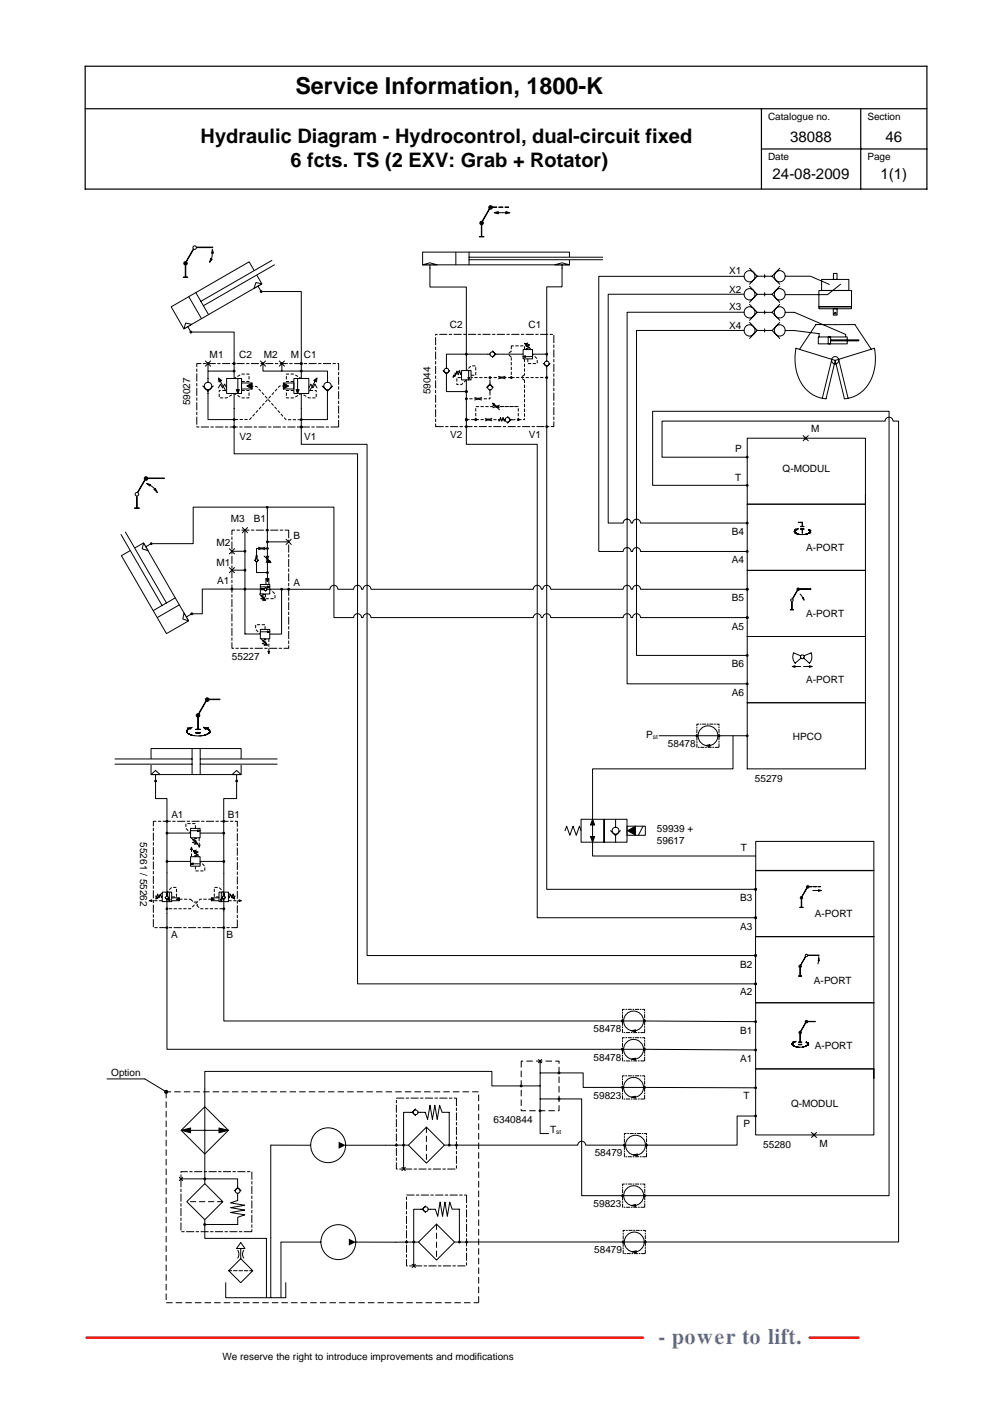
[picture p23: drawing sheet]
<svg xmlns="http://www.w3.org/2000/svg" width="210mm" height="297mm" viewBox="0 0 210 297" stroke-linecap="round" stroke-linejoin="round" font-family="sans-serif">
<defs><g id="words">
<text font-size="4.9" x="62.5" y="20">Service Information, 1800-K</text>
<text font-size="4.7" fill="#3365ff" x="139.2" y="284.3">- power to lift.</text>
<g font-size="4.2">
<text x="42.4" y="30.2">Hydraulic Diagram - Hydrocontrol, dual-circuit fixed</text>
<text x="61.4" y="35.3">6 fcts. TS (2 EXV: Grab + Rotator)</text>
</g>
<g font-size="3.2">
<text x="167.1" y="30">38088</text>
<text x="187.2" y="30">46</text>
<text x="163.4" y="38">24-08-2009</text>
<text x="186.2" y="38">1(1)</text>
</g>
<g font-size="2.1">
<text x="162.4" y="25.3">Catalogue no.</text>
<text x="183.4" y="25.4">Section</text>
<text x="162.4" y="33.9">Date</text>
<text x="183.4" y="33.9">Page</text>
<text x="154.2" y="58">X1</text>
<text x="154.2" y="62">X2</text>
<text x="154.2" y="65.6">X3</text>
<text x="95.1" y="69.4">C2</text>
<text x="111.7" y="69.4">C1</text>
<text x="154.2" y="69.5">X4</text>
<text x="44.3" y="75.7">M1</text>
<text x="50.6" y="75.7">C2</text>
<text x="55.8" y="75.7">M2</text>
<text x="61.5" y="75.7">M</text>
<text x="64.2" y="75.7">C1</text>
<text x="91.1" y="83.4" transform="rotate(-90 91.1 83.4)">59044</text>
<text x="40.2" y="85.8" transform="rotate(-90 40.2 85.8)">59027</text>
<text x="50.7" y="93">V2</text>
<text x="64.3" y="93">V1</text>
<text x="95.2" y="92.6">V2</text>
<text x="111.8" y="92.6">V1</text>
<text x="155.5" y="95.7">P</text>
<text x="171.5" y="91.4">M</text>
<text x="155.5" y="101.7">T</text>
<text x="165.5" y="99.8">Q-MODUL</text>
<text x="48.8" y="110.5">M3</text>
<text x="53.7" y="110.5">B1</text>
<text x="154.8" y="113.2">B4</text>
<text x="45.8" y="115.5">M2</text>
<text x="45.8" y="119.7">M1</text>
<text x="62.1" y="114.1">B</text>
<text x="154.8" y="119.2">A4</text>
<text x="170.5" y="116.5">A-PORT</text>
<text x="46" y="123.5">A1</text>
<text x="62.1" y="124">A</text>
<text x="154.8" y="127.2">B5</text>
<text x="170.5" y="130.5">A-PORT</text>
<text x="154.8" y="133.2">A5</text>
<text x="49" y="139.7">55227</text>
<text x="154.7" y="141.2">B6</text>
<text x="154.7" y="147.2">A6</text>
<text x="170.5" y="144.5">A-PORT</text>
<text x="136.7" y="156.1">P</text>
<text x="141.2" y="158">58478</text>
<text x="167.7" y="156.5">HPCO</text>
<text x="159.6" y="165.5">55279</text>
<text x="36.2" y="173.1">A1</text>
<text x="48.2" y="173.1">B1</text>
<text x="29.7" y="178.2" transform="rotate(90 29.7 178.2)">55261 / 55262</text>
<text x="138.9" y="176.1">59939 +</text>
<text x="138.9" y="178.6">59617</text>
<text x="156.7" y="180">T</text>
<text x="156.5" y="190.7">B3</text>
<text x="156.5" y="196.7">A3</text>
<text x="172.3" y="194.1">A-PORT</text>
<text x="36.2" y="198.4">A</text>
<text x="47.9" y="198.4">B</text>
<text x="156.5" y="204.7">B2</text>
<text x="172.1" y="208.1">A-PORT</text>
<text x="156.5" y="210.4">A2</text>
<text x="125.5" y="218.4">58478</text>
<text x="156.5" y="218.7">B1</text>
<text x="23.5" y="227.6">Option</text>
<text x="125.5" y="224.4">58478</text>
<text x="156.5" y="224.7">A1</text>
<text x="172.3" y="222">A-PORT</text>
<text x="125.5" y="232.5">59823</text>
<text x="157.2" y="232.4">T</text>
<text x="104.4" y="237.6">6340844</text>
<text x="116.3" y="239.6">T</text>
<text x="157.2" y="238.4">P</text>
<text x="167.3" y="234.3">Q-MODUL</text>
<text x="125.8" y="244.6">58479</text>
<text x="161.4" y="242.9">55280</text>
<text x="173.3" y="242.7">M</text>
<text x="125.5" y="255.4">59823</text>
<text x="125.7" y="265.1">58479</text>
<text x="47" y="287.6">We reserve the right to introduce improvements and modifications</text>
</g>
<g font-size="1.4">
<text x="138.1" y="156.4">st</text>
<text x="117.6" y="239.9">st</text>
</g>
</g></defs>
<path d="M18 14h178v26h-178zM18 23h178M161 31.5h35M161 23v17M182 23v17" fill="none" stroke="#000" stroke-width=".25"/>
<path d="M18.3 283h117.7M171.2 283h10.3" fill="none" stroke="#f00" stroke-width=".51"/>
<path d="M36.2 64.9l16.5-9.5 2.7 4.6-16.5 9.6z" fill-rule="evenodd" fill="#fff"/>
<path d="M36.2 64.9l16.5-9.5 2.7 4.6-16.5 9.6z" fill="none" stroke="#000" stroke-width=".21"/>
<path d="M41 64.6l16.5-9.5 .5 .9-16.5 9.6z" fill-rule="evenodd" fill="#fff"/>
<path d="M57.5 55.1l-15 8.7M58 56l-15 8.7M39.9 62.8l2.7 4.6M41.4 61.9l2.7 4.6" fill="none" stroke="#000" stroke-width=".21"/>
<path d="M39.3 68.3l1.2 .3-1.6 1z" fill="#fff"/>
<path d="M39.3 68.3l1.2 .3-1.6 1z" fill="none" stroke="#000" stroke-width=".21"/>
<path d="M54.1 59.8l1.3 .2-1.7 1z" fill="#fff"/>
<path d="M54.1 59.8l1.3 .2-1.7 1zM39.7 69.1l.7 1.2M54.5 60.5l.7 1.2" fill="none" stroke="#000" stroke-width=".21"/>
<path d="M31.9 158.4h19.1v5.5h-19.1z" fill="#fff"/>
<path d="M31.9 158.4h19.1v5.5h-19.1z" fill="none" stroke="#000" stroke-width=".21"/>
<path d="M24.3 160.6h34.3v1.1h-34.3z" fill="#fff"/>
<path d="M40.6 158.4v5.5M42.3 158.4v5.5M24.3 160.6h16.3M24.3 161.7h16.3M42.3 160.6h16.3M42.3 161.7h16.3" fill="none" stroke="#000" stroke-width=".21"/>
<path d="M49.1 163.9l.9-.9 1 .9z" fill="#fff"/>
<path d="M49.1 163.9l.9-.9 1 .9z" fill="none" stroke="#000" stroke-width=".21"/>
<path d="M31.9 163.9l1-.9 .9 .9z" fill="#fff"/>
<path d="M31.9 163.9l1-.9 .9 .9zM32.9 163.9v1.3M50 163.9v1.3" fill="none" stroke="#000" stroke-width=".21"/>
<path d="M25.7 117.6l4.7-2.7 9.5 16.5-4.7 2.6z" fill-rule="evenodd" fill="#fff"/>
<path d="M25.7 117.6l4.7-2.7 9.5 16.5-4.7 2.6z" fill="none" stroke="#000" stroke-width=".21"/>
<path d="M25.6 113.1l.9-.5 9.5 16.5-.9 .5z" fill-rule="evenodd" fill="#fff"/>
<path d="M25.6 113.1l8.7 15M26.5 112.6l8.7 15M37.1 126.5l-4.7 2.7M37.9 128l-4.6 2.7" fill="none" stroke="#000" stroke-width=".21"/>
<path d="M38.9 129.7l1 1.7-1.2-.4z" fill="#fff"/>
<path d="M38.9 129.7l1 1.7-1.2-.4z" fill="none" stroke="#000" stroke-width=".21"/>
<path d="M30.4 114.9l.9 1.6-1.2-.4z" fill="#fff"/>
<path d="M30.4 114.9l.9 1.6-1.2-.4zM32 115l-1.2 .7M40.6 129.9l-1.2 .6" fill="none" stroke="#000" stroke-width=".21"/>
<path d="M89.4 53.3h31v2.7h-31z" fill="#fff"/>
<path d="M89.4 53.3h31v2.7h-31z" fill="none" stroke="#000" stroke-width=".21"/>
<path d="M96.4 54.4h31v.5h-31z" fill="#fff"/>
<path d="M96.4 53.3v2.7M99.2 54.9h28.2M99.2 54.4h28.2M99.2 53.3v2.7" fill="none" stroke="#000" stroke-width=".21"/>
<path d="M89.4 56l1.5-.4 1.6 .4z" fill="#fff"/>
<path d="M89.4 56l1.5-.4 1.6 .4z" fill="none" stroke="#000" stroke-width=".21"/>
<path d="M117.3 56l1.6-.4 1.5 .4z" fill="#fff"/>
<g fill="none" stroke="#000" stroke-width=".21">
<path d="M90.9 56v4.7h7.7v10M117.3 56l1.6-.4 1.5 .4zM118.9 56v4.7h-3.3v10M32.3 115h8.6v-7.7h29.7v23.4h4.2a.84 .84 0 0 1 .8-.9 .84 .84 0 0 1 .9 .9h.3a.84 .84 0 0 1 .8-.9 .84 .84 0 0 1 .8 .9h34.4a.84 .84 0 0 1 .8-.9 .84 .84 0 0 1 .8 .9h.4a.84 .84 0 0 1 .8-.9 .84 .84 0 0 1 .9 .9h15.3a.83 .83 0 0 1 .8-.9 .83 .83 0 0 1 .8 .9h.4a.84 .84 0 0 1 .8-.9 .84 .84 0 0 1 .8 .9h22.3M55.1 133.2h1.9v1.9h-1.9zM55.1 133.7h1.9M55.2 135.1l1.3 1.4M55.9 135.1l.3 .2-.7 .3 .7 .2-.7 .3 .7 .3-.3 .2M56.3 136l.2 .5-.5-.2zM56.6 133.5l.4 .2-.4 .1zM61.3 124.7h8.5a.83 .83 0 0 1 .8-.9 .83 .83 0 0 1 .8 .9h3.4a.84 .84 0 0 1 .8-.9 .84 .84 0 0 1 .9 .9h.3a.84 .84 0 0 1 .8-.9 .84 .84 0 0 1 .8 .9h34.4a.84 .84 0 0 1 .8-.9 .84 .84 0 0 1 .8 .9h.4a.84 .84 0 0 1 .8-.9 .84 .84 0 0 1 .9 .9h15.3a.83 .83 0 0 1 .8-.9 .83 .83 0 0 1 .8 .9h.4a.84 .84 0 0 1 .8-.9 .84 .84 0 0 1 .8 .9h22.3M32.9 165.5v3.5h2.4v4.5"/>
<path d="M50 165.5v3.5h-2.7v4.5M35.3 196.6v25.4h96M47.3 196.6v19.4h84"/>
</g>
<g fill="#000">
<path d="M56.3 136l.2 .5-.5-.2zM56.6 133.5l.4 .2-.4 .1z"/>
<circle cx="32" cy="115" r=".3"/>
<circle cx="61" cy="124.7" r=".3"/>
<circle cx="158" cy="124.7" r=".3"/>
<circle cx="158" cy="130.7" r=".3"/>
<circle cx="32.9" cy="165.2" r=".3"/>
<circle cx="35.3" cy="173.8" r=".3"/>
<circle cx="47.3" cy="173.8" r=".3"/>
<circle cx="50" cy="165.2" r=".3"/>
<circle cx="35.3" cy="196.3" r=".3"/>
<circle cx="47.3" cy="196.3" r=".3"/>
<circle cx="131.6" cy="216" r=".3"/>
<circle cx="131.6" cy="222" r=".3"/>
</g>
<path d="M49 112.2h12v25h-12z" fill="none" stroke="#000" stroke-width=".21" stroke-dasharray="1.7 .3 .7 .3" stroke-linecap="butt"/>
<path d="M56 133.2v-1h-1.9v1l1 1" fill="none" stroke="#000" stroke-width=".21" stroke-dasharray=".7 .3" stroke-linecap="butt"/>
<path d="M56.7 137.8h.3l-.1 .5z" fill="#fff"/>
<g fill="none" stroke="#000" stroke-width=".21">
<path d="M38.8 58.6h.9M38.8 58.7h.9M39.2 56.2v2.3M39.3 56.2v2.3M40.8 52.7l-1.4 2.5M40.9 52.8l-1.4 2.5M41.6 52.3h3.4M41.7 52.4h3.3M44.6 54.7l.3 .1-.6 .7zM44.9 52.7l.2 .9h-.4zM44.9 52.7v1.4l-.3 .8M101.4 50.1h.9"/>
<path d="M101.4 50h.9M101.8 47.7v2.3M101.9 47.7v2.3M103.5 44.1l-1.5 2.6M103.5 44.2l-1.4 2.6M104.1 43.9h.9M104.1 43.8h.9M104.5 45l.9-.2v.5zM105.2 45h2.6M105.5 43.9h.8M105.5 43.8h.8M106.8 43.9h.7"/>
<path d="M106.8 43.8h.7M107 44.8l.8 .2-.8 .2zM40.7 70.3h8.8v6.3M55.5 61.7h8.2v14.9M93.7 78.4l.7 .7M94.8 78.7a.49 .49 0 0 0-.3-.8 .49 .49 0 0 0-.6 .6 .49 .49 0 0 0 .8 .3M95.1 78.4l-.7 .7v3.7h4.2v-2.4M96 79.3l.3 .2-.5 .3zM96.2 78.9l.2 .4 .2-.8 .3 .8 .3-.8 .3 .8 .1-.4M97.2 78.4l-1.4 1.4M97.6 78.4h2v2h-2zM98.6 70.7v7.7"/>
<path d="M98.9 79.9h.4l-.2 .5zM99.1 78.4v2M103.6 74.9h-9.2v3M104.1 74.2l.7 .7h5.8M104.4 74.5a.49 .49 0 0 0-.8 .2 .49 .49 0 0 0 .5 .7 .49 .49 0 0 0 .4-.8M104.8 74.9l-.7 .7M105.4 79.6a1.48 1.48 0 0 0 1.4 0M110.6 74h2v1.9h-2zM110.6 75.4l.5-.2v.4zM111 72.6l.4 .2-.2 .3zM111 72.6l1.2 1.3M111.6 72.6l-.4 .1 .8 .3-.8 .3 .8 .2-.8 .3 .4 .2"/>
<path d="M112.6 75.4l-2 .1M114.9 76.9l.7 .7M115.6 70.7v4.2h-3M115.6 75.9v.5M116 77.2a.49 .49 0 0 0-.3-.8 .49 .49 0 0 0-.6 .6 .49 .49 0 0 0 .8 .3M116.3 76.9l-.7 .7v12.7M49.5 90.6v5.4h26.1v112.2h83.9M63.7 90.6v3.4h13.9v108.2h81.9M98.6 90.6v3.4h15v100.2h45.9M98.6 83.1v5.4M98.6 88.8v1.5M100.4 84.1a1.48 1.48 0 0 0 1.4 0"/>
<path d="M100.4 84.6a1.48 1.48 0 0 1 1.4 0M102.6 88.5a1.62 1.62 0 0 0 1.4 0M102.6 89a1.48 1.48 0 0 1 1.4 0M103.6 81v.3l.7 .7M103.6 82.5v.5M103.6 81.3l-.7 .7M103.9 81.6a.5 .5 0 0 0-.8 .2 .5 .5 0 0 0 .5 .6 .5 .5 0 0 0 .4-.7M104.2 85.3l.5 .2-.3 .3zM104.2 85.7a1.48 1.48 0 0 0 1.4 0M104.2 86.3a1.48 1.48 0 0 1 1.4 0M104.2 85.3l1.4 1.4M105.4 88.7l.2 .4 .2-.8 .3 .8 .3-.8 .3 .8 .1-.4"/>
<path d="M105.4 80.2a1.48 1.48 0 0 1 1.4 0M106.3 88.8h.5M107.3 88.1l.7 .7h.3M107.6 88.4a.5 .5 0 0 0-.8 .3 .5 .5 0 0 0 .6 .6 .5 .5 0 0 0 .3-.8M108 88.8l-.7 .7M115.6 90.6v97.6h43.9M28.5 107.5h.9M28.9 105.1v2.3M29 105.1v2.3M30.5 101.6l-1.4 2.5M30.6 101.7l-1.4 2.4M31 102.3l.9 .2-.2 .3z"/>
<path d="M31 102.3l1.1 .6 .8 .6M31.4 101.1h3.3M31.4 101.2h3.3M32.5 103.5l.3-.2 .5 .9zM49 116.6h2.8M51.8 112.2v21.9h3.2M53.8 118.5l.5 .4v2.2h2.3M54 118.7a.29 .29 0 0 1 .2-.5 .29 .29 0 0 1 .3 .4 .29 .29 0 0 1-.4 .1M54.4 117.5l-.3 .1 .3 .2-.3 .1 .3 .1-.3 .1 .1 .1M54.7 115.8a1.48 1.48 0 0 0 1.3 0M54.7 116.3a1.48 1.48 0 0 1 1.3 0M54.7 118.5l-.4 .4"/>
<path d="M55.8 117.6l1.5 1.4M56.3 117.6a1.48 1.48 0 0 1 0 1.4M56.5 112.2l.1 10.2M56.6 116h-2.3v2.2M56.6 114.6h4.4M56.8 118.8l.2-.2 .3 .4zM56.8 117.6a1.48 1.48 0 0 0 0 1.4M49 120.6h2.8M49 124.6h6.1M54.9 125.7l1.2 1.3M55.1 123.7h1.9v2h-1.9zM55.1 124.2h1.9"/>
<path d="M55.1 124.5l.2 .3 .1-.3 .1 .3 .1-.3 .2 .3v-.1M55.5 125.7l.4 .1-.8 .3 .8 .3-.8 .2 .8 .3-.4 .2M55.5 124.7h.3M55.9 126.6l.2 .4-.5-.2zM56.1 124.2l.4 .5M56.2 122.4h.7l-.3 .6zM56.2 122.4v1.3M56.4 124.8a.29 .29 0 0 0-.2-.4 .29 .29 0 0 0-.4 .3 .29 .29 0 0 0 .5 .2M56.6 124l.4 .2-.4 .1zM56.7 137.8h.3l-.1 .5zM56.9 122.4v1.3M59.5 124.7v9.5h-2.5"/>
<path d="M61 124.7h-4.5l-.4 .4M39.5 154.8h.1M39.5 154.8v.1M39.5 154.6v.2M39.5 154.9h.1M39.5 154.6h.1M39.6 154.5h.1M39.6 154.5l-.1 .1M39.6 154.9v.1M39.6 155h.1M39.6 154l1-.1-.4 .4zM39.6 154.4h.1"/>
<path d="M39.6 154.4v.1M39.6 155v.1M39.6 155.1h.1M39.7 154.4h-.1M39.7 155.1h.1M39.7 154.4h.1M39.7 154.3h.1M39.7 154.3v.1M39.7 155.1l.1 .1M39.7 155.2h.1M39.8 154.3h-.1M39.8 155.2h.1"/>
<path d="M39.8 154.3h.1M39.8 154.2v.1M39.8 155.2l.1 .1M39.9 154.2h.1M39.9 155.3h.1M39.9 154.2h-.1M40 154.2h-.1M40 155.3l.2 .1M40 154.1v.1M40.2 155.4h.1M41.4 154.3h1M41.4 155h1"/>
<path d="M41.8 151.7v2.5M41.9 151.7v2.5M43.1 153.9l1 .1-.6 .3zM43.5 148.3l-1.5 2.7M43.6 155.4l-1.5 .3-1.8-.3M43.6 148.3l-1.5 2.7M43.6 155.4h.1M43.8 154.1v.1M43.8 155.3l-.1 .1M43.8 155.3h.1M43.8 154.2h.1M43.9 154.2h.1"/>
<path d="M43.9 155.3h-.1M43.9 155.3h.1M44 154.2h.1M44 154.2v.1M44 155.2l-.1 .1M44 154.3h.1M44 155.2h.1M44.1 155.2h-.1M44.1 154.3h.1M44.1 155.2h.1M44.1 154.3l.1 .1M44.1 155.1v.1"/>
<path d="M44.1 155.1h.1M44.2 154.4h.1M44.2 148h2.3M44.2 147.9h2.3M44.2 155.1h.1M44.2 155v.1M44.2 154.4v.1M44.2 155h.1M44.2 154.5h.1M44.3 154.5v.1M44.3 155h-.1M44.3 155h.1"/>
<path d="M44.3 154.6h.1M44.3 154.9h.1M44.3 154.7h.1M44.3 154.6v.1M44.3 154.7v.3M44.3 154.8v.1M44.3 154.8h.1M40.3 175.3h2v1.9h-2zM40.3 175.7h2M40.5 177.3l1.3 1.3M40.9 179.9l.4 .2-.2 .3zM40.9 179.9l1.2 1.4"/>
<path d="M41.1 177.2l.4 .2-.8 .3 .8 .2-.8 .3 .8 .3-.4 .1M41.5 179.9l-.4 .1 .8 .3-.8 .3 .8 .2-.8 .3 .4 .2M41.6 178.1l.2 .5-.5-.2zM41.8 175.6l.5 .1-.5 .2zM40.3 182.8l.5-.2v.3zM40.3 182.8h2M40.3 181.3h2v2h-2z"/>
<circle cx="39.2" cy="55.7" r=".37"/>
<circle cx="41.2" cy="52.4" r=".37"/>
<circle cx="101.8" cy="47.2" r=".38"/>
<circle cx="103.7" cy="43.9" r=".38"/>
<circle cx="29" cy="104.6" r=".38"/>
<circle cx="30.9" cy="101.2" r=".38"/>
<circle cx="41.9" cy="151.4" r=".38"/>
<circle cx="43.8" cy="148" r=".38"/>
</g>
<g fill="none" stroke="#000" stroke-width=".21" stroke-dasharray=".7 .3" stroke-linecap="butt">
<path d="M99.6 79.4h1v-2h-1l-1 1M108.1 79.9h-8.5M108.1 79.9h7.5M108.1 73.2v1.2M108.1 75.6v4.3M108.1 74.4a.5 .5 0 0 0-.5 .5 .5 .5 0 0 0 .5 .5M110.9 74v-.8h-2.8M110.9 75.9v3.5M110.9 79.4a.5 .5 0 0 0-.5 .5 .5 .5 0 0 0 .5 .5M111.6 75.9v1h2v-1l-1-1M98.6 80.4l-1 1h-1v-1.5h1M100.3 88.8h-1.4"/>
<path d="M103.3 88.8h-2.7M103.3 88.8h3M103.6 81v-1.1M103.6 83v1.4h-5M104.9 86h4.7v2.8M108.3 88.8h1.3M109.4 86h-8.8v2.8M109.6 88.8h1.3M110.9 80.4v8.4M56.2 125.7v1h1.9v-1l-1-1M56.9 135.1v3.1M41.3 175.3v-1.1h-2v1.1l1 1"/>
<path d="M42.1 177.2v1.6M41.3 183.3v1h2v-1l-1-1.1"/>
</g>
<g fill="#000">
<path d="M44.6 54.7l.3 .1-.6 .7zM44.9 52.7l.2 .9h-.4zM104.5 45l.9-.2v.5zM107 44.8l.8 .2-.8 .2zM96 79.3l.3 .2-.5 .3zM98.9 79.9h.4l-.2 .5zM110.6 75.4l.5-.2v.4zM111 72.6l.4 .2-.2 .3zM104.2 85.3l.5 .2-.3 .3zM31 102.3l.9 .2-.2 .3zM32.5 103.5l.3-.2 .5 .9zM56.8 118.8l.2-.2 .3 .4z"/>
<path d="M55.9 126.6l.2 .4-.5-.2zM56.2 122.4h.7l-.3 .6zM56.6 124l.4 .2-.4 .1zM39.6 154l1-.1-.4 .4zM43.1 153.9l1 .1-.6 .3zM41.6 178.1l.2 .5-.5-.2zM41.8 175.6l.5 .1-.5 .2zM40.3 182.8l.5-.2v.3zM40.9 179.9l.4 .2-.2 .3z"/>
<circle cx="39.2" cy="55.7" r=".37"/>
<circle cx="101.8" cy="47.2" r=".38"/>
<circle cx="103.7" cy="43.9" r=".38"/>
<circle cx="40.4" cy="70.3" r=".31"/>
<circle cx="49.5" cy="76.9" r=".3"/>
<circle cx="55.2" cy="61.7" r=".3"/>
<circle cx="63.7" cy="76.9" r=".3"/>
<circle cx="98.6" cy="74.9" r=".3"/>
<circle cx="103.6" cy="79.9" r=".3"/>
<circle cx="108.1" cy="79.9" r=".3"/>
<circle cx="115.6" cy="79.9" r=".3"/>
<circle cx="115.6" cy="74.9" r=".3"/>
<circle cx="49.5" cy="90.3" r=".3"/>
<circle cx="63.7" cy="90.3" r=".3"/>
<circle cx="98.6" cy="88.8" r=".3"/>
<circle cx="98.6" cy="90.3" r=".3"/>
<circle cx="98.6" cy="82.8" r=".3"/>
<circle cx="98.6" cy="84.4" r=".3"/>
<circle cx="100.6" cy="88.8" r=".3"/>
<circle cx="109.6" cy="88.8" r=".3"/>
<circle cx="115.6" cy="90.3" r=".3"/>
<circle cx="30.9" cy="101.2" r=".38"/>
<circle cx="51.8" cy="116.6" r=".3"/>
<circle cx="56.5" cy="116" r=".3"/>
<circle cx="56.5" cy="114.6" r=".3"/>
<circle cx="51.8" cy="124.7" r=".3"/>
<circle cx="51.8" cy="120.6" r=".3"/>
<circle cx="56.5" cy="121.1" r=".3"/>
<circle cx="59.6" cy="124.7" r=".31"/>
<circle cx="41.9" cy="151.4" r=".38"/>
<circle cx="43.8" cy="148" r=".38"/>
<circle cx="159.8" cy="194.2" r=".3"/>
<circle cx="159.8" cy="188.2" r=".3"/>
<circle cx="159.8" cy="208.2" r=".3"/>
<circle cx="159.8" cy="202.2" r=".3"/>
</g>
<path d="M92.1 70.7h25v19.6h-25zM32.4 173.8h17.8v22.5h-17.8z" fill="none" stroke="#000" stroke-width=".21" stroke-dasharray="1.7 .3 .7 .3" stroke-linecap="butt"/>
<path d="M115.6 74.9v1" fill="none" stroke="#000" stroke-width=".21" stroke-dasharray="1.4 .7" stroke-linecap="butt"/>
<path d="M42 178.8h.3l-.2 .5z" fill="#fff"/>
<path d="M42 178.8h.3l-.2 .5z" fill="none" stroke="#000" stroke-width=".21"/>
<path d="M40.5 181.3v-1.6" fill="none" stroke="#000" stroke-width=".21" stroke-dasharray=".7 .3" stroke-linecap="butt"/>
<path d="M40.5 179.3l.2 .4h-.4z" fill="#fff"/>
<path d="M40.5 179.3l.2 .4h-.4zM32.9 189.5l.1 .4 .3-.8 .3 .8 .3-.8 .3 .8 .1-.4M33.2 189.7l.2 .3-.4 .2zM34.3 188.7h2v2.1h-2zM34.3 189l-1.3 1.2M35.6 190.2h.4l-.2 .6zM35.8 188.7v2.1" fill="none" stroke="#000" stroke-width=".21"/>
<path d="M33.2 189.7l.2 .3-.4 .2zM35.6 190.2h.4l-.2 .6z" fill="#000"/>
<path d="M36.3 189.8h1v-2.1h-1l-1 1" fill="none" stroke="#000" stroke-width=".21" stroke-dasharray=".7 .3" stroke-linecap="butt"/>
<path d="M31.6 190.6l.5-.2v.3z" fill="#fff"/>
<path d="M31.6 190.6l.5-.2v.3zM46.3 188.7h2v2.1h-2zM46.6 190.2h.4l-.2 .6zM46.8 188.7v2.1M48.3 189.5l.2 .4 .2-.8 .3 .8 .3-.8 .3 .8 .1-.4M48.3 189l1.3 1.2M49.4 189.7l.2 .5-.4-.2z" fill="none" stroke="#000" stroke-width=".21"/>
<path d="M46.6 190.2h.4l-.2 .6zM49.4 189.7l.2 .5-.4-.2z" fill="#000"/>
<path d="M46.3 189.8h-1v-2.1h1l1 1" fill="none" stroke="#000" stroke-width=".21" stroke-dasharray=".7 .3" stroke-linecap="butt"/>
<path d="M50.6 190.4l.5 .2-.5 .1z" fill="#fff"/>
<g fill="none" stroke="#000" stroke-width=".21">
<path d="M43.4 76.4l1.1 1.1M44.5 76.4l-1.1 1.1M55.1 76.4l1.1 1.1M56.2 76.4l-1.1 1.1M59.1 76.4l1.1 1.1M60.2 76.4l-1.1 1.1M48.5 116.1l1.1 1.1M49.6 116.1l-1.1 1.1M51.2 111.6l1.1 1.1M52.3 111.6l-1.1 1.1M56.5 107.3v4.6M48.5 120.1l1.1 1.1"/>
<path d="M48.7 124.6h-5.9v5.3h-1.9M49.6 120.1l-1.1 1.1M35.3 173.8v15.8M35.3 176.3h5M42.3 176.3h5M47.3 173.8v15.7h.2l-.3-.2 .3-.1-.3-.1 .3-.1-.3-.2M34.9 189.9l.4 .4M35.2 188.8l.3 .2-.3 .1 .3 .1-.3 .1 .3 .2h-.2M35.3 182.2h5M35.5 190.1a.29 .29 0 0 0-.1-.5 .29 .29 0 0 0-.4 .3 .29 .29 0 0 0 .4 .2h.1M35.7 189.9l-.4 .4v6M36.3 189.9h1.6v.7h-1.6"/>
<path d="M37.3 190.2l.6-.3v.7zM42.3 182.2h5M44.7 189.9l.6 .3-.6 .4zM46.3 189.9h-1.6v.7h1.6M46.9 189.8l.4 .4M47.6 190a.29 .29 0 0 0-.2-.4 .29 .29 0 0 0-.3 .2 .29 .29 0 0 0 .3 .3h.1M47.7 189.8l-.4 .4v6.1M50.6 190.4l.5 .2-.5 .1z"/>
</g>
<path d="M34.3 190.6h-2.2M37.9 190.2h2.4M40.3 190.2l.7 .7a.43 .43 0 0 1 .6 0 .43 .43 0 0 1 0 .7M41.6 191.6l.7 .7h5M44.7 190.2h-2.4l-2 2.1h-5M48.3 190.6h2.3" fill="none" stroke="#000" stroke-width=".21" stroke-dasharray=".7 .3" stroke-linecap="butt"/>
<g fill="#000">
<path d="M37.3 190.2l.6-.3v.7zM44.7 189.9l.6 .3-.6 .4z"/>
<circle cx="56.5" cy="107.3" r=".3"/>
<circle cx="56.5" cy="112.2" r=".3"/>
<circle cx="40.6" cy="129.9" r=".3"/>
<circle cx="49" cy="124.6" r=".3"/>
<circle cx="35.3" cy="176.3" r=".3"/>
<circle cx="47.3" cy="176.3" r=".3"/>
<circle cx="35.3" cy="192.3" r=".3"/>
<circle cx="35.3" cy="182.3" r=".3"/>
<circle cx="47.3" cy="182.3" r=".31"/>
<circle cx="47.3" cy="192.3" r=".3"/>
</g>
<path d="M47.9 80.1h3.2v3.1h-3.2z" fill="#fff"/>
<path d="M46.2 80l.7 .5-.6 .3zM46.2 82.1l.4-.8 .5 .8 .4-.8 .4 .8M46.6 80.7l1.2 2M47.9 80.1h3.2v3.1h-3.2zM50 82.4h.6l-.3 .8zM50.3 80.1v2.3M51.1 81h2.2v1.3h-2.2zM52.2 81.7l1.1-.7v1.3z" fill="none" stroke="#000" stroke-width=".21"/>
<path d="M46.2 80l.7 .5-.6 .3zM50 82.4h.6l-.3 .8zM52.2 81.7l1.1-.7v1.3z" fill="#000"/>
<path d="M51.1 82.6h1.6v1.6h-1.6l-1.6-1-1.6 1h-1.5v-1.6h1.5M51.1 80.7h1.6v-1.6h-1.6l-1.6 1" fill="none" stroke="#000" stroke-width=".21" stroke-dasharray=".7 .3" stroke-linecap="butt"/>
<path d="M62.1 80.1h3.2v3.1h-3.2z" fill="#fff"/>
<g fill="none" stroke="#000" stroke-width=".21">
<path d="M157.4 58.5h-30.8v58.2h5.2a.83 .83 0 0 1 .8-.9 .83 .83 0 0 1 .8 .9h.4a.84 .84 0 0 1 .8-.9 .84 .84 0 0 1 .8 .9h22.6M158.5 56.7l1.6 1.7M160.1 58.4l-1.6 1.7M160.1 58.4h3.2M161.7 58.1v.7M163.3 58.4l1.6 1.7M164.9 56.7l-1.6 1.7M166 58.4h5.4l4 1.8M173.7 59.1h5.8v2.3h-5.8zM176.2 57.8h.8v1.3h-.8zM44 76.9v1.6M49.5 78.5h-5.5v2.4"/>
<path d="M49.5 76.9v3.2M55.6 77v1.5h13.7v2.4M59.6 76.9v1.6M63.7 76.9v3.2M157.4 62.3h-28.8v48.4h3.2a.83 .83 0 0 1 .8-.9 .83 .83 0 0 1 .8 .9h.4a.84 .84 0 0 1 .8-.9 .84 .84 0 0 1 .8 .9h22.6M157.4 66.1h-24.8v78.6h25.4M157.4 69.9h-22.8v68.8h23.4M158.5 60.6l1.6 1.7M158.5 64.4l1.6 1.7M158.5 68.2l1.6 1.7M160.1 62.3l-1.6 1.7M160.1 62.3h3.2"/>
<path d="M160.1 66.1l-1.6 1.7M160.1 66.1h3.2M160.1 69.9l-1.6 1.7M160.1 69.9h3.2M161.7 61.9v.7M161.7 65.7v.7M161.7 69.6v.7M163.3 62.3l1.6 1.7M163.3 66.1l1.6 1.7M163.3 69.9l1.6 1.7M164.9 60.6l-1.6 1.7M164.9 64.4l-1.6 1.7"/>
<path d="M164.9 68.2l-1.6 1.7M166 66.1h2l10.8 4.7v.4M166 69.9h2l5.2 .7v.7M172.5 68.7h8.3l3.5 5.2M172.5 68.7l-3.4 5.2M173 71.3h6.2v1.4h-6.2zM173.2 61.5h6.9v3.4h-6.9zM173.2 64.9h6.9v.4h-6.9zM175.1 71.3h.5v1.4h-.5zM175.6 71.9h6v.2h-6zM175.9 76l-2 8.3M176.2 65.3h.8v1.4h-.8z"/>
<path d="M176.6 76.2l-8.3-2.5a9.5 9.5 0 0 0 3.3 9.7l2 .8 1.1 .2 1.9-8.1 2 8.1a7.2 7.2 0 0 0 6.4-6.7l.1-2.6-.2-1.4-8.3 2.5M177.3 76l2 8.3M177.8 60.1l-2.8 2.2h-9M42.9 81.7l1.1 1.1M44.6 82.1a.79 .79 0 0 0-.5-1.2 .79 .79 0 0 0-.9 1 .79 .79 0 0 0 1.3 .4M45.1 81.7l-1.1 1.1v6h5.5v-5.6M59.9 81h2.2v1.3h-2.2zM59.9 81l1.1 .7-1.1 .6zM62.1 80.1h3.2v3.1h-3.2zM62.6 82.4h.6l-.3 .8zM62.9 80.1v2.3M65.3 82.1l.4-.8 .5 .8 .4-.8 .4 .8"/>
<path d="M66.4 80.5l.6-.5-.1 .8zM66.6 80.7l-1.2 2M68.1 81.7l1.2 1.1M69.9 82.1a.79 .79 0 0 0-.5-1.2 .79 .79 0 0 0-.9 .9 .79 .79 0 0 0 1.2 .5M70.4 81.7l-1.1 1.1-.1 6h-5.5v-5.6M169.8 92.2l1.1 1.1M170.9 92.2l-1.1 1.1M60.5 114.1l1.1 1.1M61.6 114.1l-1.1 1.1M158 106.7h25v56h-25zM168 112.4h.1M168 112.5h.1"/>
<path d="M168 112.4v.1M168 112.6h.1M168 112.5v.1M168 112.3v.1M168 112.3h.1M168 112.2v.1M168 112.2h.1M168 112.6l.1 .1M168.1 112.2h.1M168.1 112.7h.1M168.1 112l.7-.2-.2 .3zM168.1 112.1h.1"/>
<path d="M168.1 112.7l.2 .1M168.2 112.8h.1M168.2 112.1h.1M168.3 112.1h-.1M168.3 112.8h.1M168.3 112.1l-.2 .1M168.3 112.8l.1 .1M168.3 112v.1M168.4 112.9h.1M168.4 112.9h.2M168.4 112.9l.2 .1M168.6 113h.1"/>
<path d="M168.8 110.5h.8v.9M168.8 110.6h.8M169.3 111.4h.7M169.3 112h.7M169.3 111.9h.7M169.6 112v.8M169.7 110.5v.9M169.7 112v.8M170.7 112.9l-1 .2-1-.1M170.8 112.9h.1M170.9 112.9h.1M170.9 112.9h-.2"/>
<path d="M170.9 112h.1M170.9 112.8h.1M170.9 112.8v.1M171 112v.1M171 112.1h.1M171 112.8h.1M171.1 112.1h.1M171.1 112.8h.1M171.1 112.8h-.1M171.1 112.7h.1M171.1 112.7v.1M171.1 112.1l.1 .1"/>
<path d="M171.2 112.2h.1M171.2 112.7h-.1M171.2 112.7h.1M171.2 112.6h.1M171.2 112.6v.1M171.2 112.2l.1 .1M171.3 112.3h.1M171.3 112.6h.1M171.3 112.3v.1M171.3 112.4h.1M171.3 112.4v.1M171.3 112.5h.1"/>
<path d="M171.3 112.5v.1M183 104.7v2v-14h-25v14h25M158 134.7h25M158 120.7h25M167.1 129h.7M167.4 127.3v1.6M167.5 127.3v1.6M167.8 138.1l1.5 .6 .1 .5-1.3 1.1a2.01 2.01 0 0 1-.3-2.2zM168.6 124.9l-1 1.7M168.6 124.9l-1 1.8M169.1 124.6h2.4M169.1 124.7h2.4"/>
<path d="M169.2 125.7l.8 1.3M169.7 126.5l.2-.1 .1 .6zM170 138.7a.4 .4 0 0 0-.6-.1 .4 .4 0 0 0 0 .6 .4 .4 0 0 0 .5 0M170 138.7l-.1 .5M170 138.7l1.5-.6a2.06 2.06 0 0 1-.3 2.2l-1.3-1.1M139.4 155.7h18.6M149.3 157.7l.8-.2v.4zM158 148.7h25M167.5 141l.6-.2v.4zM167.5 141h1.8M169.9 141h1.8M171.1 140.8l.6 .2-.6 .2z"/>
<path d="M159.8 198.2v-14.1h25v28.1h-25v-14h25M169.1 192h.7M169.1 191.9h.7M169.4 190.3v1.6M169.5 190.3v1.6M170.6 187.8l-1 1.8M170.7 187.9l-1 1.7M171 187.6h.7M171.1 187.6h.6M171.9 188.4h1.8M172 187.6h.6M173 187.6h.5"/>
<path d="M173.1 188.2l.6 .2-.6 .2zM131.6 216h4.7M133.6 218.1l.8-.2v.4zM168.9 206.5h.6M169.2 204.8v1.6M169.3 204.1l1-1.7-.9 1.8M170.9 202.1h2.3M173.1 202.7l.2 .6h-.3zM173.1 202.4l-.1 1.5M22.6 228.3h8M131.6 230.1h4.7M131.6 222h4.7"/>
<path d="M133.6 232.1l.8-.2v.4zM133.6 224.1l.8-.2v.4zM136.3 230.1h23.5M171.6 239.6l1.1 1.1M172.7 239.6l-1.1 1.1M184.8 226.1h-25v14h25v-14v2.1M132 242.3h4.7M134 244.3l.8-.2v.5z"/>
<circle cx="158.5" cy="58.4" r="1.17"/>
<circle cx="164.9" cy="58.4" r="1.17"/>
<circle cx="158.5" cy="62.3" r="1.17"/>
<circle cx="158.5" cy="69.9" r="1.17"/>
<circle cx="158.5" cy="66.1" r="1.17"/>
<circle cx="164.9" cy="62.3" r="1.17"/>
<circle cx="164.9" cy="69.9" r="1.17"/>
<circle cx="164.9" cy="66.1" r="1.17"/>
<circle cx="176.6" cy="76.2" r=".77"/>
<circle cx="176.6" cy="66.3" r=".17"/>
<circle cx="167.5" cy="127" r=".26"/>
<circle cx="168.8" cy="124.7" r=".26"/>
<circle cx="149.7" cy="155.7" r="2.1"/>
<circle cx="169.5" cy="189.9" r=".26"/>
<circle cx="170.8" cy="187.6" r=".26"/>
<circle cx="134" cy="216" r="2.1"/>
<circle cx="169.2" cy="204.4" r=".26"/>
<circle cx="170.5" cy="202.1" r=".26"/>
<circle cx="134" cy="222" r="2.1"/>
<circle cx="134" cy="230.1" r="2.11"/>
<circle cx="134.4" cy="242.3" r="2.1"/>
</g>
<g fill="#000">
<path d="M59.9 81l1.1 .7-1.1 .6zM62.6 82.4h.6l-.3 .8zM66.4 80.5l.6-.5-.1 .8zM168.1 112l.7-.2-.2 .3zM169.7 126.5l.2-.1 .1 .6zM149.3 157.7l.8-.2v.4zM167.5 141l.6-.2v.4zM171.1 140.8l.6 .2-.6 .2zM173.1 188.2l.6 .2-.6 .2zM133.6 218.1l.8-.2v.4zM173.1 202.7l.2 .6h-.3zM133.6 232.1l.8-.2v.4z"/>
<path d="M133.6 224.1l.8-.2v.4zM134 244.3l.8-.2v.5z"/>
<circle cx="44" cy="76.9" r=".3"/>
<circle cx="49.5" cy="76.9" r=".3"/>
<circle cx="49.5" cy="78.5" r=".3"/>
<circle cx="55.6" cy="76.9" r=".3"/>
<circle cx="59.6" cy="76.9" r=".3"/>
<circle cx="63.7" cy="76.9" r=".3"/>
<circle cx="63.7" cy="78.5" r=".3"/>
<circle cx="49.5" cy="88.8" r=".3"/>
<circle cx="49.5" cy="90.3" r=".3"/>
<circle cx="63.7" cy="88.8" r=".3"/>
<circle cx="63.7" cy="90.3" r=".3"/>
<circle cx="158" cy="96.7" r=".3"/>
<circle cx="170.4" cy="92.7" r=".3"/>
<circle cx="158" cy="116.7" r=".3"/>
<circle cx="158" cy="102.7" r=".3"/>
<circle cx="158" cy="110.7" r=".3"/>
<circle cx="158" cy="124.7" r=".3"/>
<circle cx="158" cy="130.7" r=".3"/>
<circle cx="158" cy="138.7" r=".3"/>
<circle cx="168.8" cy="124.7" r=".26"/>
<circle cx="147.4" cy="155.7" r=".3"/>
<circle cx="152" cy="155.7" r=".31"/>
<circle cx="158" cy="144.7" r=".3"/>
<circle cx="158" cy="155.7" r=".3"/>
<circle cx="159.8" cy="194.2" r=".3"/>
<circle cx="159.8" cy="188.2" r=".3"/>
<circle cx="169.5" cy="189.9" r=".26"/>
<circle cx="170.8" cy="187.6" r=".26"/>
<circle cx="131.6" cy="216" r=".3"/>
<circle cx="136.3" cy="216" r=".3"/>
<circle cx="159.8" cy="208.2" r=".3"/>
<circle cx="159.8" cy="202.2" r=".3"/>
<circle cx="169.2" cy="204.4" r=".26"/>
<circle cx="131.6" cy="230.1" r=".3"/>
<circle cx="131.6" cy="222" r=".3"/>
<circle cx="136.3" cy="230.1" r=".3"/>
<circle cx="136.3" cy="222" r=".3"/>
<circle cx="159.8" cy="230.1" r=".3"/>
<circle cx="159.8" cy="236.1" r=".31"/>
<circle cx="132" cy="242.3" r=".3"/>
<circle cx="136.7" cy="242.3" r=".3"/>
<circle cx="172.1" cy="240.1" r=".3"/>
</g>
<path d="M49.7 88.8h3.1l6.3-7.1h1M62.1 82.6h-1.5v1.6h1.5l1.6-1 1.6 1h1.6v-1.6h-1.6M62.1 80.7h-1.5v-1.6h1.5l1.6 1M63.6 88.8h-3.1l-6.2-7.1h-1" fill="none" stroke="#000" stroke-width=".21" stroke-dasharray=".7 .3" stroke-linecap="butt"/>
<path d="M41.6 76.9h30v13.4h-30zM49.5 88.8v1.5M63.7 88.8v1.5" fill="none" stroke="#000" stroke-width=".21" stroke-dasharray="1.7 .3 .7 .3" stroke-linecap="butt"/>
<path d="M147.4 153.2h4.6v4.9h-4.6zM131.6 219.5h4.7v5h-4.7zM131.6 213.6h4.7v4.9h-4.7zM131.6 227.6h4.7v4.9h-4.7zM132 239.8h4.7v4.9h-4.7z" fill="none" stroke="#000" stroke-width=".21" stroke-dasharray=".8 .2 .3 .2" stroke-linecap="butt"/>
<circle cx="69.4" cy="242.3" r="3.7" fill="#fff"/>
<g fill="none" stroke="#000" stroke-width=".21">
<path d="M57.3 242.3h8.4M73.1 242.3h8.4"/>
<circle cx="69.4" cy="242.3" r="3.7"/>
</g>
<path d="M71.6 241.6l1.5 .7-1.5 .7z" fill="#000"/>
<path d="M48.4 268.8l2.5-2.5 2.5 2.5-2.5 2.6zM50.9 262.9l.9 1.2h-.9v2.2v-2.2h-.9z" fill-rule="evenodd" fill="#fff"/>
<path d="M47.7 271.4v3.2h12.7v-3.2M48.4 268.8l2.5-2.5 2.5 2.5-2.5 2.6zM48.4 268.8h.6M49.4 268.8h.7M50.3 264.5a1.46 1.46 0 0 1 0 1.7M50.5 268.8h.8M50.9 264.1h.9l-.9-1.2-.9 1.2h.9v2.2M51.5 264.5a1.46 1.46 0 0 0 0 1.7M51.7 268.8h.7M52.8 268.8h.6M57.3 261.9v12.7" fill="none" stroke="#000" stroke-width=".21"/>
<path d="M38.3 239.1l5-5 5 5-5 5z" fill-rule="evenodd" fill="#fff"/>
<path d="M38.3 239.1l5-5 5 5-5 5zM38.3 239.1l2-.4v.9zM38.3 239.1h10M43.3 230.4v17.5M46.3 238.7l2 .4-2 .5zM86.4 242.3h-4.9M94 242.3h2.5" fill="none" stroke="#000" stroke-width=".21"/>
<g fill="#000">
<path d="M38.3 239.1l2-.4v.9zM46.3 238.7l2 .4-2 .5z"/>
<circle cx="96.5" cy="242.3" r=".3"/>
</g>
<path d="M86.4 242.3l3.8-3.8 3.8 3.8-3.8 3.8z" fill-rule="evenodd" fill="#fff"/>
<g fill="none" stroke="#000" stroke-width=".21">
<path d="M87.5 235.6a.5 .5 0 0 1 .3-.8 .5 .5 0 0 1 .6 .6 .5 .5 0 0 1-.8 .3M87.9 236l-.7-.7h-1.9v7M87.9 234.6l-.7 .7M88.4 235.3h1.5l.5 1.5 .5-3 .5 3 .5-3 .6 3 .5-3 .5 1.5h1.5v7M90.2 238.5v1.1M43.3 247.9v2.5M43.3 258v2.6M85 247l.7 .7M85.3 242.3v5M85.7 247l-.7 .7M86.4 242.3l3.8-3.8 3.8 3.8-3.8 3.8zM90.2 240.4v1.1"/>
<path d="M90.2 242.3v1.1M90.2 244.2v1.1"/>
</g>
<g fill="#000">
<circle cx="85.3" cy="242.3" r=".3"/>
<circle cx="95" cy="242.3" r=".3"/>
</g>
<path d="M83.8 232.3h12.7v15h-12.7z" fill="none" stroke="#000" stroke-width=".21" stroke-dasharray="1.7 .3 .7 .3" stroke-linecap="butt"/>
<path d="M43.3 250.4l3.8 3.8-3.8 3.8-3.8-3.8z" fill-rule="evenodd" fill="#fff"/>
<g fill="none" stroke="#000" stroke-width=".21">
<path d="M37.9 249.1l.7 .7M38.3 249.4h5M38.6 249.1l-.7 .7M40.3 254.2h1.1M42.2 254.2h1.1M43.3 249.4h6.9v1.8l-.6 .7M43.3 250.4l3.8 3.8-3.8 3.8-3.8-3.8zM44.1 254.2h1.1M46 254.2h1.1M50 251.5a.51 .51 0 0 1 .7 .3 .51 .51 0 0 1-.6 .6 .51 .51 0 0 1-.3-.7M50.2 252.5v1.5l-1.4 .5 3 .5-3 .5 3 .5-3 .5 3 .5-1.5 .5v1.6h-7M50.2 251.2l.8 .7"/>
<path d="M43.3 260.6v1.4h13v12.5"/>
</g>
<g fill="#000">
<circle cx="43.3" cy="259.1" r=".3"/>
<circle cx="43.3" cy="249.4" r=".3"/>
<circle cx="83.8" cy="242.3" r=".3"/>
</g>
<path d="M38.3 247.9h15v12.7h-15z" fill="none" stroke="#000" stroke-width=".21" stroke-dasharray="1.7 .3 .7 .3" stroke-linecap="butt"/>
<path d="M35.1 231v44.6M101.2 231h-66.1M35.1 275.6h66.1" fill="none" stroke="#000" stroke-width=".21" stroke-dasharray="1.4 .7" stroke-linecap="butt"/>
<circle cx="71.5" cy="262.8" r="3.7" fill="#fff"/>
<g fill="none" stroke="#000" stroke-width=".21">
<path d="M59.4 262.8h8.5M75.2 262.8h13.3M96.1 262.8h2.6"/>
<circle cx="71.5" cy="262.8" r="3.7"/>
</g>
<g fill="#000">
<path d="M73.8 262.1l1.4 .7-1.4 .7z"/>
<circle cx="98.7" cy="262.8" r=".3"/>
</g>
<path d="M92.3 259l3.8 3.8-3.8 3.8-3.8-3.8z" fill-rule="evenodd" fill="#fff"/>
<g fill="none" stroke="#000" stroke-width=".21">
<path d="M158 96.7h-18v-7.6h47.2a.83 .83 0 0 1 .8-.8 .83 .83 0 0 1 .8 .8h1.2v173.7h-58.2M158 102.7h-20v-15.7h50v166h-65v-20.5h-8.8M155 155.7v7h-29.7v18.4h34.5M119.5 175.7l.3-.9 .7 1.9 .7-1.9 .7 1.9 .6-1.9 .4 .9M122.9 173.3h4.8v4.9h-4.8zM124.9 177h.9l-.5 1.2zM125.3 173.3l.5 1.2h-.9zM127.7 173.3h4.9v4.9h-4.9zM129.1 175.7l1.1 1.1M130.2 173.3v1.7M131.2 175.7l-1 1.1v1.4M132.6 174.8h3.9v1.9h-3.9z"/>
<path d="M132.7 175.7l1.7-.9v1.9zM136 174.8l-1 1.9M159.8 178h25v6.2h-25zM136.3 216l23.5 .2M159.8 212.2h25v13.9h-25zM169.2 218.7v1.7M170.3 216.3l-1 1.9M170.4 216.4l-1.1 1.8M170.8 216.2h1.6M170.8 216.1h1.6M30.6 228.3l4.5 2.7M113.9 224.2l.7 .7"/>
<path d="M114.2 227h9.1v3.1h8.3M114.2 229.7h-10.2v-3h-60.7v3.7M114.2 224.5v15.3h1.8M114.6 224.2l-.7 .7M136.3 222l23.5 .1M159.8 236.1h-3.9v6.2h-19.2M167.5 220.9h.1M167.5 220.8v.1M167.5 220.8h.1M167.5 221h.1M167.5 220.9v.1M167.5 220.7v.1"/>
<path d="M167.5 220.7h.1M167.5 221.1h.1M167.5 221l.1 .1M167.6 220.7h.1M167.6 221.1h.1M167.6 220.7h-.1M167.6 221.1v.1M167.6 220.6h.1M167.6 220.4l.8-.1-.3 .3zM167.6 220.6v.1M167.6 221.2h.1M167.7 221.2h.1"/>
<path d="M167.7 220.6h.1M167.7 221.2l.1 .1M167.7 220.5h.1M167.7 221.2v.1M167.8 221.3l.2 .1M167.8 220.5h.1M167.8 220.5l-.1 .1M167.8 221.3h.1M168 221.3l.1 .1M168.1 221.4h.1M168.1 221.4l.9 .2 1.1-.2M168.8 221h.7"/>
<path d="M168.9 220.5h.6M168.9 220.9h.6M170.1 221.4h.1M170.2 221.4h-.1M170.2 221.4h.1M170.3 221.4h.1M170.3 221.3v.1M170.4 221.3h.1M170.4 221.3l-.1 .1M170.4 220.5h.2M170.5 221.3h.1M170.5 220.5h.1"/>
<path d="M170.5 221.3h-.1M170.6 221.2l-.1 .1M170.6 221.2h.1M170.6 220.6h.1M170.7 220.6v.1M170.7 220.6h.1M170.7 221.1h.1M170.7 221.1l-.1 .1M170.7 220.7h.1M170.8 220.7h.1M170.8 221.1h.1M170.8 220.7v.1"/>
<path d="M170.8 221h.1M170.8 221l-.1 .1M170.8 220.8h.1M170.8 220.8v.1M170.8 220.9h.1M170.8 220.9v.1M57.3 242.3v19.6M89.6 256.1a.51 .51 0 0 1 .3-.8 .51 .51 0 0 1 .6 .6 .51 .51 0 0 1-.8 .3M90 256.5l-.7-.7h-1.8v7M90 255.1l-.7 .7M90.5 255.8h1.6l.5 1.5 .5-3 .5 3 .5-3 .5 3 .5-3 .5 1.5h1.5l.1 7M92.3 259l3.8 3.8-3.8 3.8-3.8-3.8z"/>
<path d="M92.3 259v1.1M96.5 242.3h25.7a.84 .84 0 0 1 .8-.9 .84 .84 0 0 1 .8 .9h8.2M133.6 255l.8-.2v.4zM59.4 262.8v11.7M87.1 267.5l.7 .7M87.5 262.8v5M87.8 267.5l-.7 .7M92.3 260.9v1.1M92.3 262.8v1.1M92.3 264.7v1.1M131.8 262.8h-33.1M133.7 264.8l.8-.2v.4z"/>
<circle cx="130.2" cy="175.8" r=".73"/>
<circle cx="169.2" cy="218.5" r=".26"/>
<circle cx="170.5" cy="216.1" r=".26"/>
<circle cx="134" cy="253" r="2.1"/>
<circle cx="134.1" cy="262.8" r="2.1"/>
</g>
<g fill="#000">
<path d="M125.3 173.3l.5 1.2h-.9zM124.9 177h.9l-.5 1.2zM167.6 220.4l.8-.1-.3 .3zM133.6 255l.8-.2v.4zM133.7 264.8l.8-.2v.4z"/>
<path d="M132.7 175.7l1.7-.9v1.9z" fill-rule="evenodd"/>
<circle cx="159.8" cy="216.2" r=".3"/>
<circle cx="169.2" cy="218.5" r=".26"/>
<circle cx="170.5" cy="216.1" r=".26"/>
<circle cx="35.1" cy="231" r=".44"/>
<circle cx="110.2" cy="229.8" r=".31"/>
<circle cx="114.2" cy="235" r=".31"/>
<circle cx="118.2" cy="227" r=".31"/>
<circle cx="118.2" cy="232.5" r=".31"/>
<circle cx="159.8" cy="222.2" r=".31"/>
<circle cx="131.6" cy="253" r=".3"/>
<circle cx="136.3" cy="253" r=".3"/>
<circle cx="86" cy="262.8" r=".3"/>
<circle cx="87.5" cy="262.8" r=".3"/>
<circle cx="97.2" cy="262.8" r=".3"/>
<circle cx="131.8" cy="262.8" r=".3"/>
<circle cx="136.4" cy="262.8" r=".3"/>
</g>
<path d="M86 252.8h12.7v15h-12.7z" fill="none" stroke="#000" stroke-width=".21" stroke-dasharray="1.7 .3 .7 .3" stroke-linecap="butt"/>
<path d="M110.2 224.5h8v10.5h-8zM101.2 275.6v-44.6" fill="none" stroke="#000" stroke-width=".21" stroke-dasharray="1.4 .7" stroke-linecap="butt"/>
<path d="M131.7 250.5h4.6v4.9h-4.6zM131.8 260.3h4.7v4.9h-4.7z" fill="none" stroke="#000" stroke-width=".21" stroke-dasharray=".8 .2 .3 .2" stroke-linecap="butt"/>
<use href="#words"/>
</svg>
